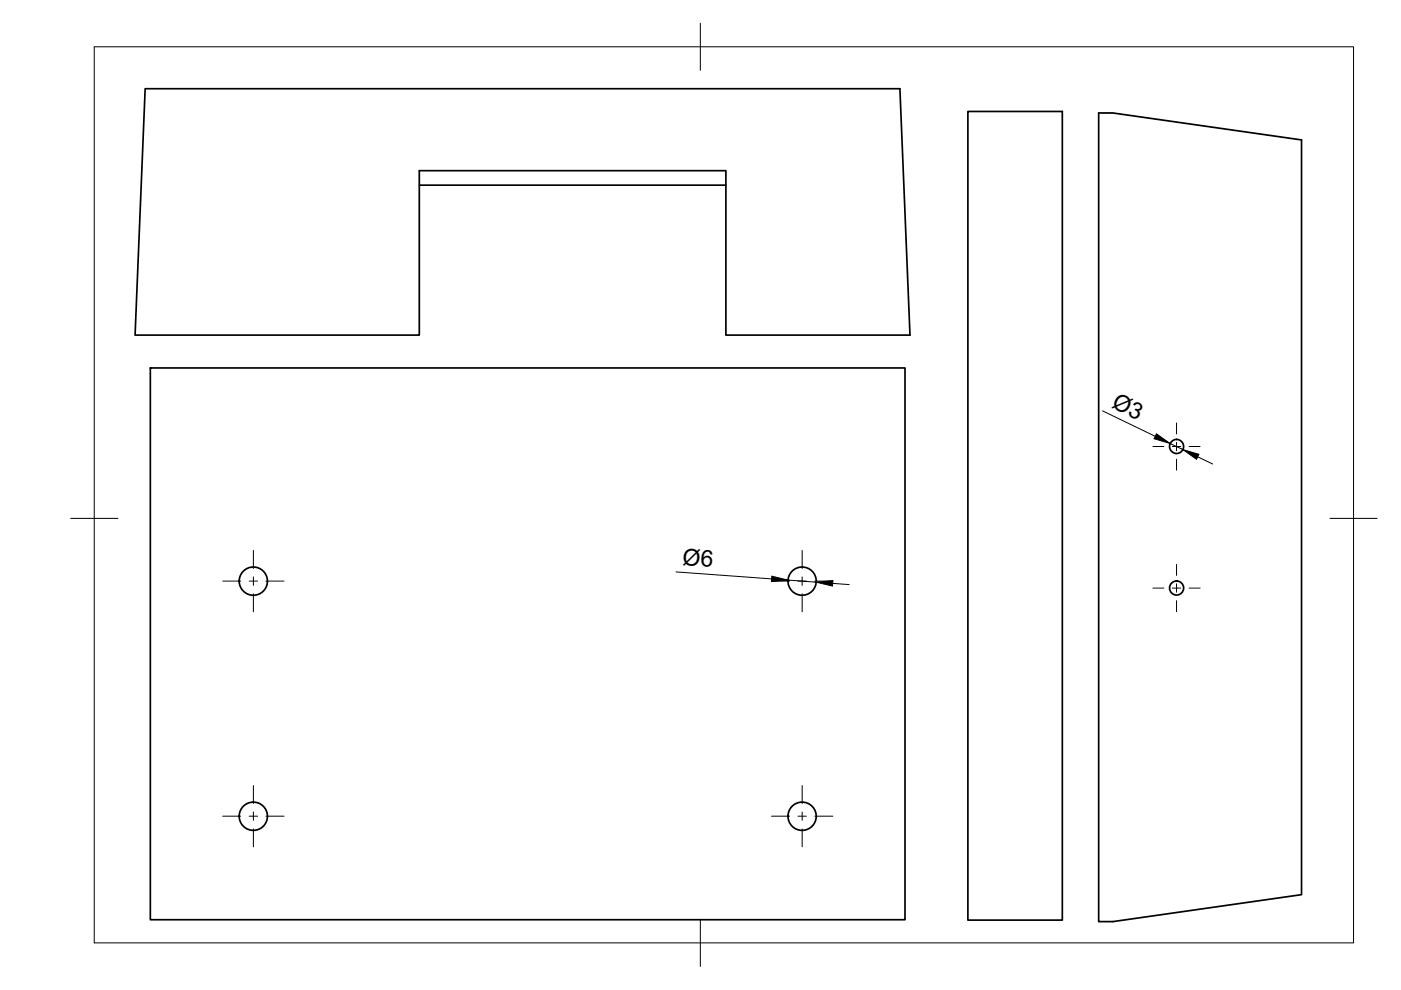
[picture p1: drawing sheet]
<svg xmlns="http://www.w3.org/2000/svg" width="297mm" height="210mm" viewBox="0 0 297 210" stroke-linecap="round" stroke-linejoin="round" font-family="sans-serif">
<defs><g id="words">
<g font-size="4.9">
<text x="235.5" y="86.2" transform="rotate(26 235.5 86.2)">Ø3</text>
<text x="144.7" y="119.8" transform="rotate(4 144.7 119.8)">Ø6</text>
</g>
</g></defs>
<!-- layer: Visible -->
<g fill="none" stroke="#000" stroke-width=".36">
<path d="M30.8 18.8h160l2.1 52.2h-39v-34.8h-65v34.8h-60.3zM88.9 39.3h65M205.2 23.6h20v171.5h-20zM232.9 24h3l40 5.7v160l-40 5.7h-3zM31.9 78h160v117h-160z"/>
<circle cx="249.5" cy="94.7" r="1.49"/>
<circle cx="53.7" cy="123.2" r="3"/>
<circle cx="170.1" cy="123.2" r="3"/>
<circle cx="249.5" cy="124.7" r="1.49"/>
<circle cx="53.7" cy="173.1" r="3"/>
<circle cx="170.1" cy="173.1" r="3"/>
</g>
<!-- layer: BORDER -->
<path d="M20 9.9h267v190h-267zM148.5 4.9v10M15 109.9h10M282 109.9h10M148.5 194.9v10" fill="none" stroke="#000" stroke-width=".21"/>
<!-- layer: FD_Dimensions -->
<path d="M233.8 87.1l11.1 5.4M248.1 94l2.7 1.3M253.9 96.9l3.2 1.5M143.3 121.3l20.3 1.4M167.1 123l6 .4M176.6 123.7l3.4 .2" fill="none" stroke="#000" stroke-width=".21"/>
<path d="M245.2 92l2.9 2-3.4-1zM250.8 95.3l3.4 1-.5 1.1zM163.6 122.2l3.5 .8-3.5 .3zM173.1 123.4l3.5-.3-.1 1.2z" fill="#000" stroke="#000" stroke-width=".21"/>
<!-- layer: Smart Centers -->
<g fill="none" stroke="#000" stroke-width=".21">
<path d="M244.4 94.7h2.4M248.6 94.7h1.7M249.4 89.7v2.3M249.4 93.8v1.8M249.4 97.4v2.3M252.1 94.7h2.3M53.7 116.7v3.8M170.1 116.7v3.8M249.4 119.7v2.3M47.2 123.2h3.8M52.8 123.2h1.8M53.7 122.3v1.8"/>
<path d="M53.7 125.9v3.8M56.4 123.2h3.8M163.6 123.2h3.8M169.2 123.2h1.8M170.1 122.3v1.8M170.1 125.9v3.8M172.8 123.2h3.8M244.4 124.7h2.4M248.6 124.7h1.7M249.4 123.8v1.8M249.4 127.4v2.3M252.1 124.7h2.3"/>
<path d="M47.2 173.1h3.8M52.8 173.1h1.8M53.7 166.6v3.8M53.7 172.2v1.7M53.7 175.7v3.8M56.4 173.1h3.8M163.6 173.1h3.8M169.2 173.1h1.8M170.1 166.6v3.8M170.1 172.2v1.7M170.1 175.7v3.8M172.8 173.1h3.8"/>
</g>
<use href="#words"/>
</svg>
